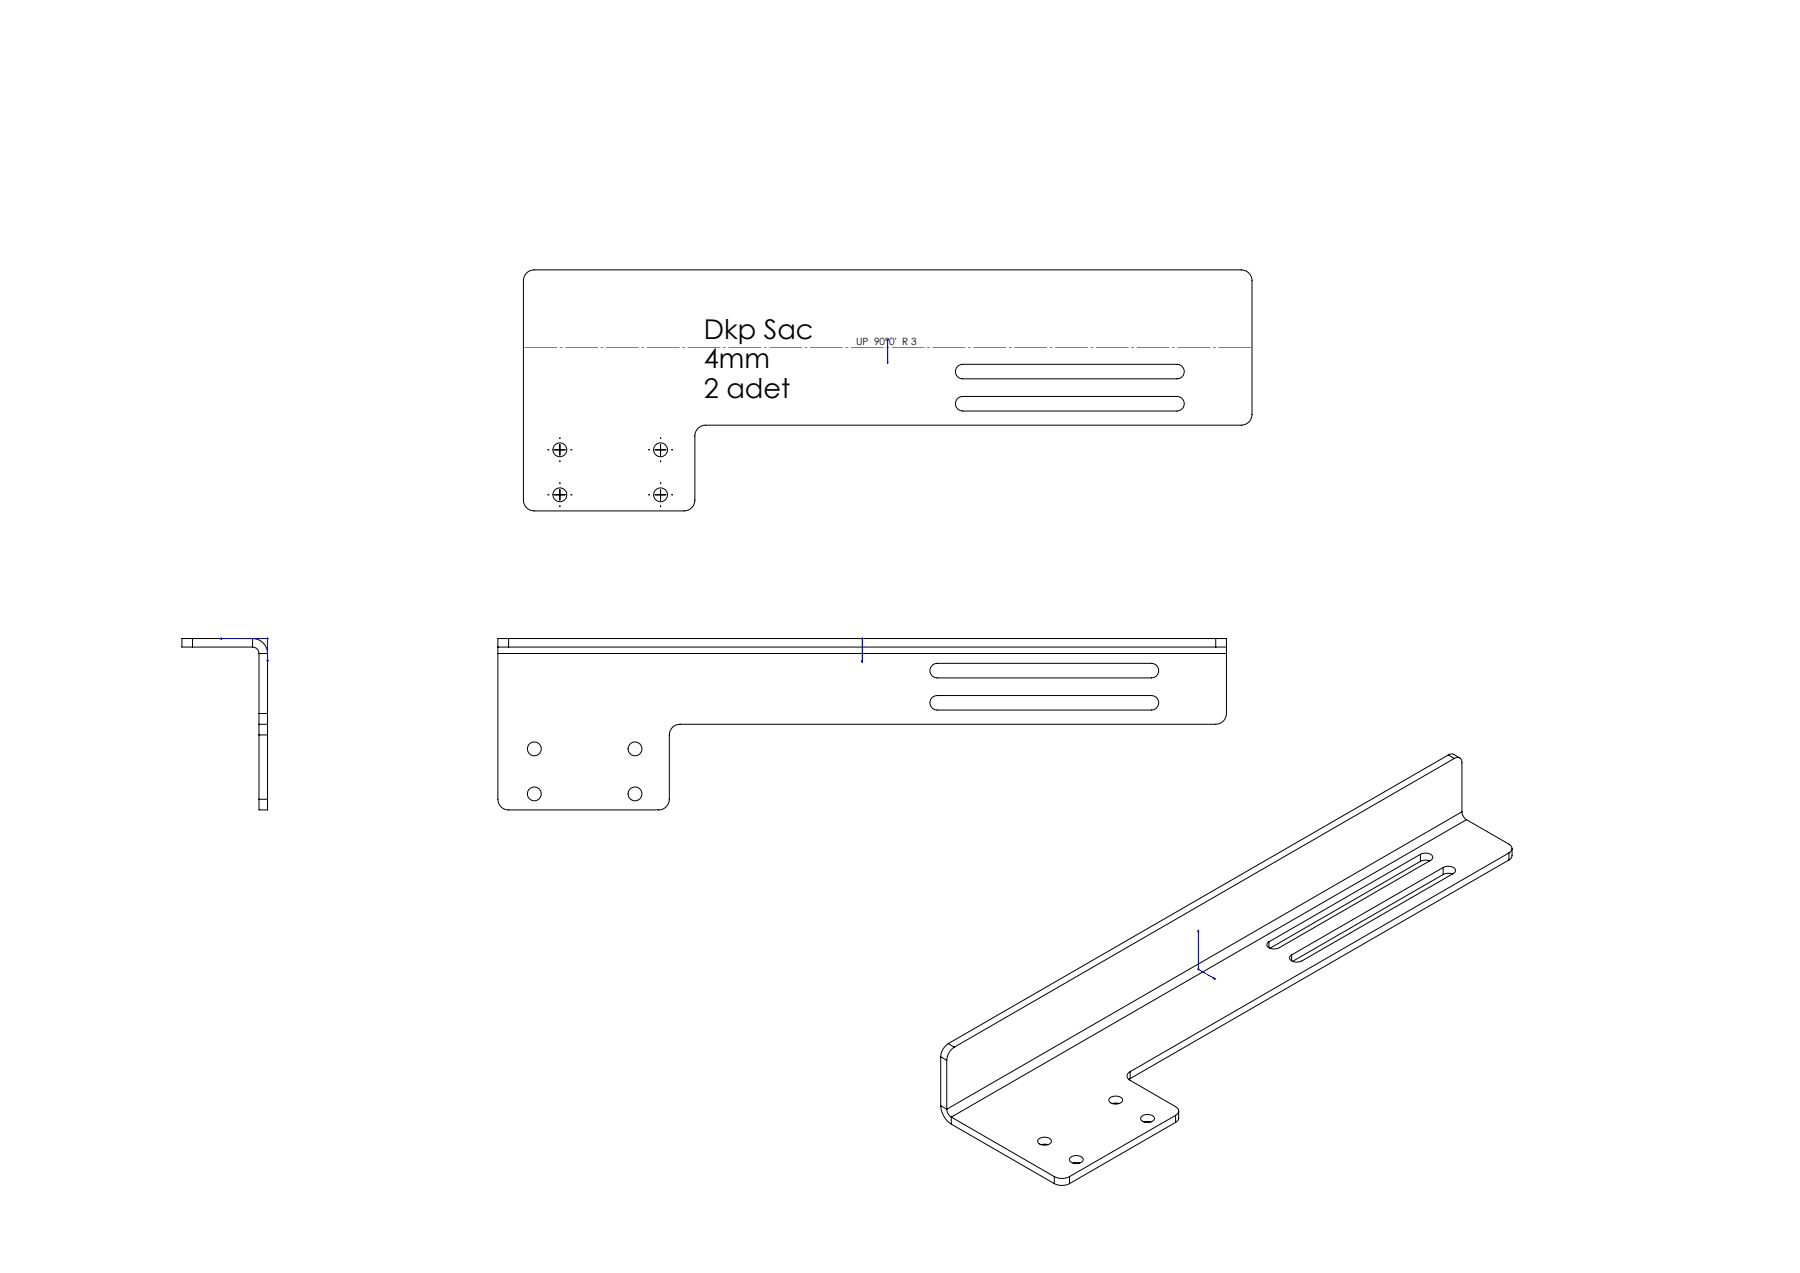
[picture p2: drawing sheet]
<svg xmlns="http://www.w3.org/2000/svg" width="840mm" height="594mm" viewBox="0 0 840 594" stroke-linecap="round" stroke-linejoin="round" font-family="sans-serif">
<defs><g id="words">
<g font-size="12.7">
<text x="328" y="158">Dkp Sac</text>
<text x="328" y="172">4mm</text>
<text x="328" y="186">2 adet</text>
</g>
<text font-size="4.7" x="400" y="161">UP 90°0' R 3</text>
</g></defs>
<g fill="none" stroke="#000" stroke-width=".47">
<path d="M246 127l3-1h330a5 5 0 0 1 5 5v62a5 5 0 0 1-5 5h-250a5 5 0 0 0-5 5v30a5 5 0 0 1-5 5h-70a5 5 0 0 1-5-5v-102zM447 171l2-1h100a3 3 0 0 1 4 3 3 3 0 0 1-4 4h-100a3 3 0 0 1-3-2 3 3 0 0 1 1-4zM447 186l2-1h100a3 3 0 0 1 4 3 3 3 0 0 1-4 4h-100a3 3 0 0 1-3-2 3 3 0 0 1 1-4zM259 210h5M261 207v5M306 210h5M308 207v5M259 231h5M261 228v5M306 231h5M308 228v5M90 298h-5v4h5"/>
<path d="M90 298v4M90 298h28M118 298a7 7 0 0 1 7 7M118 298v4M237 298h-5v4M237 298h330M237 298v4M567 298h5v4M567 298v4M90 302h28M118 302a3 3 0 0 1 3 3M121 305v28"/>
<path d="M121 305h4M125 305v28M232 302h5M232 302v3M232 305v68a5 5 0 0 0 5 5h70a5 5 0 0 0 5-5v-30a5 5 0 0 1 5-5h250a5 5 0 0 0 5-5v-28M232 305h340M237 302h330M435 310h2h100a3 3 0 0 1 4 3 3 3 0 0 1-4 3h-100a3 3 0 0 1-3-2 3 3 0 0 1 1-4zM567 302h5M572 302v3M121 333v5M121 338v5"/>
<path d="M121 333h4M121 338h4M125 333v5M125 338v5M435 325h2h100a3 3 0 0 1 4 3 3 3 0 0 1-4 3h-100a3 3 0 0 1-3-2 3 3 0 0 1 1-4zM121 343v30M121 343h4M125 343v30M676 352h2l3 2M676 352l3 2M676 352l-233 135M679 354a2.1 2.1 0 0 1 2 0 2.1 2.1 0 0 1 1 2v23"/>
<path d="M679 354l-234 135M121 373v5h4v-5M121 373h4M682 379l1 2 1 1M682 379l-240 139M663 399l3-1a2 2 0 0 1 2 3l-71 41-3 1a2.1 2.1 0 0 1-3-3l1-1M663 399l-71 40M663 399v3M684 382l20 12a2.2 2.2 0 0 1 2 2 2.2 2.2 0 0 1-2 2M684 382l-240 139M704 398l-177 102M704 398v3"/>
<path d="M706 396v4l-2 1M663 402l-70 40M667 402l-2-1-2 1M673 405l4-1a2 2 0 0 1 2 3l-71 41-4 1a2 2 0 0 1-2-3h1M673 405l-70 41M673 405v3M673 408l-70 41M678 408l-2-1-3 1M704 401l-177 102M592 439v3M603 446v2M439 493l3 2"/>
<path d="M439 493v23M442 495v23M443 487a8 8 0 0 0-4 6M443 487l2 2M445 489a8 8 0 0 0-3 6M439 516a11 11 0 0 0 5 9M439 516l3 2M442 518v2l2 1M518 512a4 4 0 0 1 6 1 4 4 0 0 1-3 2 4 4 0 0 1-4-2zM519 515h3M527 500a2.1 2.1 0 0 0-1 2 2.1 2.1 0 0 0 1 2l22 12a2.1 2.1 0 0 1 1 2 2.1 2.1 0 0 1-1 2M527 500v3"/>
<path d="M527 503v1M550 518v4l-1 2M444 521l48 28M444 521v4M444 525l48 27M485 532a4 4 0 0 1 6 1 4 4 0 0 1-4 1 4 4 0 0 1-3-2zM486 534h3M533 521a4 4 0 0 1 6 1 4 4 0 0 1-4 2 4 4 0 0 1-3-2zM534 524h3M549 520l-50 29M549 520v4M549 524l-50 28"/>
<path d="M492 549a8 8 0 0 0 7 0M492 552a8 8 0 0 0 7 0M492 549v3M499 549v3M499 540a4 4 0 0 1 7 1 4 4 0 0 1-4 2 4 4 0 0 1-3-2zM501 543h3"/>
<circle cx="261" cy="210" r="3"/>
<circle cx="308" cy="210" r="3"/>
<circle cx="261" cy="231" r="3"/>
<circle cx="308" cy="231" r="3"/>
<circle cx="249" cy="349" r="3"/>
<circle cx="296" cy="349" r="3"/>
<circle cx="249" cy="370" r="3"/>
<circle cx="296" cy="370" r="3"/>
</g>
<g fill="none" stroke="#00f" stroke-width=".47">
<path d="M414 158v1zM414 158h.1M414 158v12M414 170v-1v1M102 298h1zM102 298h23v11M402 298h.1M402 298v11M125 308v1zM402 309v-1v1M559 434v1zM559 434v18l8 5"/>
<path d="M566 456l1 1z"/>
</g>
<g fill="none" stroke="#808080" stroke-width=".47">
<path d="M414 158h1M414 158l1 1M414 158v1M415 158l-1 1M124 298h1M125 297v1M125 298h-1M402 298h1M402 297v1M403 298h-1M559 452h1M559 452l1 1"/>
<path d="M559 452v1M560 452l-1 1"/>
</g>
<path d="M261 215v1M261 205v-1M266 210h1M308 215v1M308 205v-1M313 210h1M261 236v1M261 226v-1M266 231h1M308 236v1M308 226v-1M313 231h1" fill="none" stroke="#000" stroke-width=".47" stroke-dasharray="15.2 1.3 1.3 1.3" stroke-linecap="butt"/>
<path d="M244 162h340" fill="none" stroke="#808080" stroke-width=".47" stroke-dasharray="15.2 1.3 1.3 1.3" stroke-dashoffset="-.5" stroke-linecap="butt"/>
<g fill="#00f">
<path d="M414 169v1zM414 158v1z"/>
<path d="M125 308v1v-1zM102 298h1zM402 308v1zM566 456l1 1zM559 434v1z"/>
</g>
<use href="#words"/>
</svg>
